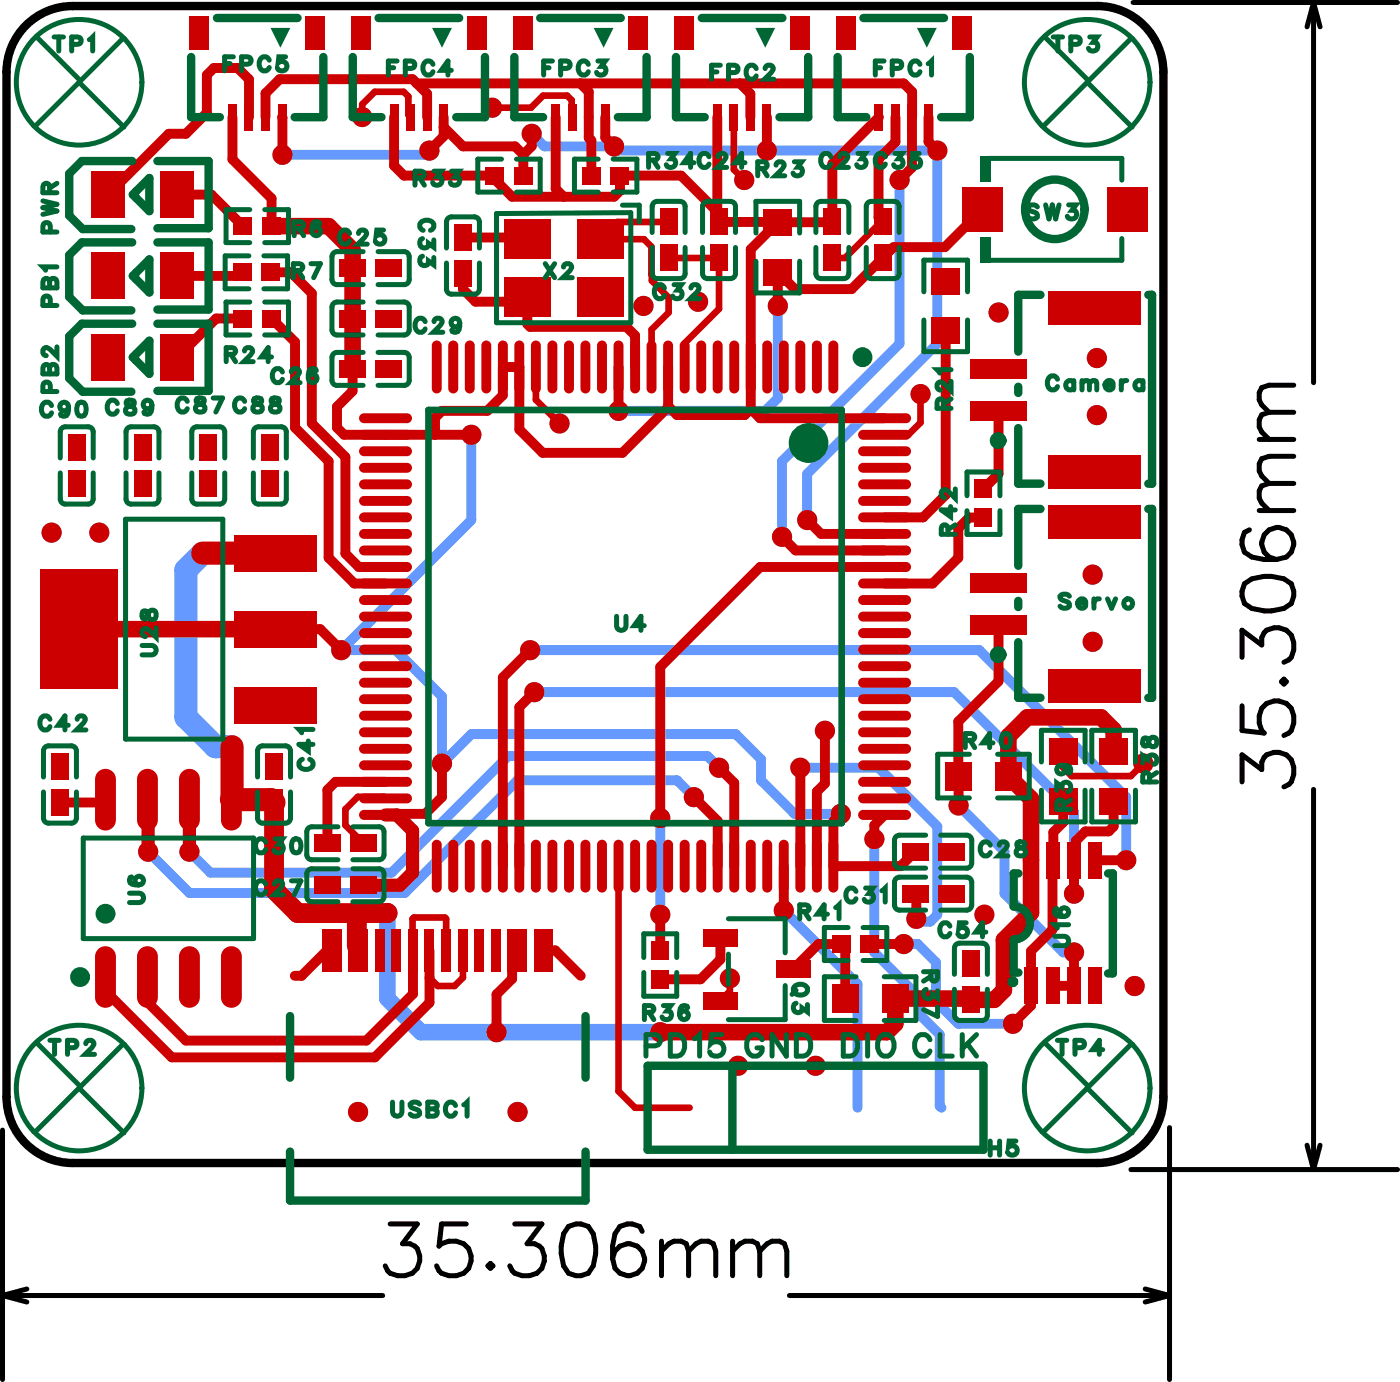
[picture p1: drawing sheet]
<svg xmlns="http://www.w3.org/2000/svg" width="42mm" height="42mm" viewBox="0 0 42 42" stroke-linecap="round" stroke-linejoin="round" font-family="sans-serif">
<defs><g id="words">
<text font-size="1.1" fill="#fff" x="19.5" y="32.2">PD15GND DIOCLK</text>
<g font-size=".8" fill="#fff">
<text x="1.6" y="1.8">TP1</text>
<text x="6.7" y="2.4">FPC5</text>
<text x="11.7" y="2.5">FPC4</text>
<text x="12.5" y="5.8">R33</text>
<text x="16.4" y="2.5">FPC3</text>
<text x="19.5" y="5.3">R34C24</text>
<text x="21.5" y="2.6">FPC2</text>
<text x="22.8" y="5.5">R23</text>
<text x="24.8" y="5.3">C23 C35</text>
<text x="26.4" y="2.5">FPC1</text>
<text x="31.8" y="1.8">TP3</text>
<text x="1.9" y="11.9" transform="rotate(-90 1.9 11.9)">PB2</text>
<text x="1.9" y="9.3" transform="rotate(-90 1.9 9.3)">PB1</text>
<text x="1.9" y="7.1" transform="rotate(-90 1.9 7.1)">PWR</text>
<text x="6.8" y="11.2">R24</text>
<text x="8.2" y="11.8">C26</text>
<text x="8.8" y="8.6">R7</text>
<text x="8.8" y="7.3">R6</text>
<text x="10.2" y="7.6">C25</text>
<text x="12.5" y="6.6" transform="rotate(90 12.5 6.6)">C33</text>
<text x="12.5" y="10.3">C29</text>
<text x="16.4" y="8.6">X2</text>
<text x="19.7" y="9.3">C32</text>
<text x="31" y="6.8">SW3</text>
<text x="1.2" y="12.8">C90 C89</text>
<text x="5.3" y="12.7">C87 C88</text>
<text x="29" y="12.4" transform="rotate(-90 29 12.4)">R21</text>
<text x="29.1" y="16.2" transform="rotate(-90 29.1 16.2)">R42</text>
<text x="31.6" y="12">Camera</text>
<text x="1.1" y="22.3">C42</text>
<text x="4.9" y="19.9" transform="rotate(-90 4.9 19.9)">U28</text>
<text x="9.7" y="23.4" transform="rotate(-90 9.7 23.4)">C41</text>
<text x="18.6" y="19.3">U4</text>
<text x="29.1" y="22.8">R40</text>
<text x="32" y="18.6">Servo</text>
<text x="35.2" y="23.7" transform="rotate(-90 35.2 23.7)">R38</text>
<text x="4.6" y="27.4" transform="rotate(-90 4.6 27.4)">U6</text>
<text x="7.7" y="26">C30</text>
<text x="7.7" y="27.3">C27</text>
<text x="23.8" y="29.7" transform="rotate(90 23.8 29.7)">Q3</text>
<text x="24.1" y="28">R41</text>
<text x="25.5" y="27.5">C31</text>
<text x="27.7" y="29.3" transform="rotate(90 27.7 29.3)">R37</text>
<text x="28.4" y="28.6">C54</text>
<text x="29.6" y="26.1">C28</text>
<text x="32.5" y="28.7" transform="rotate(-90 32.5 28.7)">U16</text>
<text x="32.6" y="24.6" transform="rotate(-90 32.6 24.6)">R39</text>
<text x="1.4" y="32.1">TP2</text>
<text x="11.8" y="34">USBC1</text>
<text x="19.4" y="31.1">R36</text>
<text x="29.9" y="35.2">H5</text>
<text x="31.9" y="32.1">TP4</text>
</g>
</g></defs>
<g fill="none" stroke="#000" stroke-width=".15">
<path d="M34.3 .1h8M37.6 19.9v-.8l.6 .4a.5 .5 0 0 1 .5-.5 .5 .5 0 0 1 .4 .7v.2l-.3 .1M37.6 17.7a1.21 1.21 0 0 1 1.5 0 .51 .51 0 0 1-.3 .7 1.3 1.3 0 0 1-1.2-.1v-.3zM37.8 16a.45 .45 0 0 0-.2 .5 .45 .45 0 0 0 .3 .4h.7M38.1 15.4h1M38.1 13.3h1M38.4 12.5h-.2l-.1 .2v.2l.3 .4M38.4 14.6l-.2 .1-.1 .1v.3l.3 .3M38.4 14.6h.7M38.4 12.5h.7M39.1 11.7h-.9l-.1 .4 .3 .4M39.1 13.8l-.9 .1-.1 .4 .3 .3"/>
<path d="M39.7 .1l.2 .7M39.7 .1l-.2 .7M39.7 .1v11.5M.1 34.2v7.5M.1 39.2l.7 .2M.1 39.2h11.5M.8 39l-.7 .2M11.8 37h.8l-.4 .6a.5 .5 0 0 1 .5 .6 .5 .5 0 0 1-.7 .4l-.2-.1-.1-.2M14.1 37h-.7l-.1 .7a.55 .55 0 0 1 .8 0 .55 .55 0 0 1-.1 .8 .55 .55 0 0 1-.8-.2M14.8 38.3v-.1l.1 .1-.1 .1zM15.6 37h.8l-.5 .6a.5 .5 0 0 1 .6 .6 .5 .5 0 0 1-.7 .4l-.2-.1-.2-.2M17.2 37.1a.51 .51 0 0 1 .7 .2 1.3 1.3 0 0 1-.1 1.2 .51 .51 0 0 1-.7-.2 1.3 1.3 0 0 1 .1-1.2z"/>
<path d="M19.4 37.3a.45 .45 0 0 0-.4-.3 .45 .45 0 0 0-.4 .3l-.1 .8M20 37.8l.4-.3 .4 .1v.2M20 37.5v1.1M20.8 37.8l.4-.3 .4 .1 .1 1M20.8 37.8v.8M22.2 37.8l.3-.3 .4 .1 .1 .2M22.2 37.5v1.1M23 37.8l.4-.3 .3 .1 .1 1M23 37.8v.8M23.9 39.2h11.5M34.2 35.4h8.1M34.6 39l.8 .2"/>
<path d="M35.4 34.1v7.6M35.4 39.2l-.8 .2M37.6 21.4v.7l.6 .1a.55 .55 0 0 1 0-.9 .55 .55 0 0 1 .9 .1 .55 .55 0 0 1-.3 .8M37.6 23.7v-.9l.6 .5a.5 .5 0 0 1 .5-.6 .5 .5 0 0 1 .4 .7v.3l-.3 .1M38.8 20.5l.1 .1-.1 .1v-.1zM39.5 34.6l.2 .8M39.7 23.9v11.5M39.9 34.6l-.2 .8"/>
<circle cx="38.7" cy="16.4" r=".49"/>
<circle cx="19" cy="38.1" r=".49"/>
</g>
<path d="M.8 .8l.4-.3 .5-.2 .5-.1h31a2 2 0 0 1 2 2v31a2 2 0 0 1-2 2h-31a2 2 0 0 1-2-2v-31l.1-.5 .2-.5z" fill="none" stroke="#000" stroke-width=".25"/>
<g fill="#69f">
<circle cx="1.6" cy="16.1" r=".31"/>
<circle cx="3" cy="16.1" r=".31"/>
<circle cx="6.1" cy="16.7" r=".31"/>
<circle cx="7" cy="22.6" r=".31"/>
<circle cx="5.7" cy="25.8" r=".31"/>
<circle cx="4.5" cy="25.8" r=".31"/>
<circle cx="21" cy="24.1" r=".31"/>
<circle cx="21.8" cy="23.2" r=".31"/>
<circle cx="15" cy="31.2" r=".31"/>
<circle cx="20" cy="31.2" r=".31"/>
<circle cx="11.7" cy="27.6" r=".31"/>
<circle cx="27.3" cy="28.6" r=".31"/>
<circle cx="30.6" cy="31" r=".31"/>
<circle cx="23.7" cy="27.5" r=".3"/>
<circle cx="26.5" cy="25.4" r=".31"/>
<circle cx="24.2" cy="23.2" r=".31"/>
<circle cx="27.7" cy="27.8" r=".31"/>
<circle cx="29" cy="24.4" r=".3"/>
<circle cx="32.5" cy="28.8" r=".31"/>
<circle cx="34.1" cy="26" r=".31"/>
<circle cx="16.2" cy="20.9" r=".31"/>
<circle cx="16" cy="19.7" r=".31"/>
<circle cx="32.5" cy="27" r=".31"/>
<circle cx="20" cy="27.7" r=".31"/>
<circle cx="20" cy="24.7" r=".31"/>
<circle cx="10.3" cy="19.7" r=".31"/>
<circle cx="14.3" cy="13.2" r=".31"/>
<circle cx="18.7" cy="12.4" r=".31"/>
<circle cx="23.5" cy="9.3" r=".31"/>
<circle cx="23.7" cy="16.2" r=".31"/>
<circle cx="24.4" cy="15.7" r=".31"/>
<circle cx="28.4" cy="4.6" r=".31"/>
<circle cx="27.2" cy="5.4" r=".31"/>
<circle cx="23.2" cy="4.6" r=".3"/>
<circle cx="18.6" cy="4.4" r=".31"/>
<circle cx="13" cy="4.6" r=".31"/>
<circle cx="8.5" cy="4.7" r=".31"/>
<circle cx="16.1" cy="4" r=".3"/>
<circle cx="11" cy="3.5" r=".31"/>
<circle cx="14.9" cy="3.3" r=".3"/>
<circle cx="16.9" cy="12.8" r=".31"/>
<circle cx="34.3" cy="29.8" r=".31"/>
<circle cx="29.8" cy="27.7" r=".3"/>
<circle cx="25" cy="22.1" r=".3"/>
<circle cx="22.1" cy="29.6" r=".31"/>
<circle cx="13.4" cy="23.1" r=".31"/>
<circle cx="34.6" cy="23.1" r=".3"/>
<circle cx="33.1" cy="19.4" r=".31"/>
<circle cx="22.5" cy="5.4" r=".31"/>
<circle cx="27.8" cy="11.9" r=".31"/>
<circle cx="19.5" cy="9.3" r=".31"/>
<circle cx="21.1" cy="9.1" r=".31"/>
<circle cx="25.4" cy="24.6" r=".31"/>
<circle cx="24.7" cy="32.2" r=".31"/>
<circle cx="22.3" cy="32.2" r=".31"/>
<circle cx="10.8" cy="33.6" r=".31"/>
<circle cx="15.7" cy="33.6" r=".3"/>
<circle cx="30.2" cy="9.5" r=".31"/>
<circle cx="33.1" cy="17.4" r=".31"/>
<circle cx="33.2" cy="12.6" r=".31"/>
<circle cx="33.2" cy="10.8" r=".31"/>
</g>
<path d="M6.1 16.7l-.5 .5v4.5l.9 .9h.5" fill="none" stroke="#69f" stroke-width=".7"/>
<path d="M11.7 27.6v2.6l1 1h7.3" fill="none" stroke="#69f" stroke-width=".5"/>
<g fill="none" stroke="#69f" stroke-width=".3">
<path d="M13 4.6l-.1 .1h-4.4M14.3 13.2v2.5l-4 4h1.7l1.4 1.4v2l.9-.9h8l.7 .8v.6l1 1h1.4M16 19.7h13.6l4.5 4.4v1.9M16.1 4l.4 .4h2.1l.1 .2h9.7v5.8l-4 3.9v1.4M23.5 9.3v2.7l-.4 .4h-4.4M27.2 5.4v5l-3.5 3.6v2.2M16.2 20.9h12.7l3.6 3.7v2.4M20 24.7v3M21 24.1l-.5-.5h-4.8l-3.5 3.4h-6.5l-1.2-1.2M21.8 23.2l-.4-.3h-6l-3.6 3.5h-5.4l-.7-.6M23.7 27.5l2.2 2.3v3.7M24.2 23.2h2.4l1.8 1.8v2.7l-.3 .2h-.3l-.1-.1"/>
<path d="M26.5 25.4v3.4l1.3 1.4v.5l.6 .6 .1 2.2M27.3 28.6h.5l.5 .5v1.2l.7 .7h1.6M29 24.4l1.4 1.4v1.2l1.8 1.8h.3"/>
</g>
<g fill="#c00">
<path d="M29.4 18.6h1.7v.6h-1.7z"/>
<path d="M29.4 17.3h1.7v.6h-1.7z"/>
<path d="M31.7 20.2h2.8v1h-2.8z"/>
<path d="M31.7 15.3h2.8v1h-2.8z"/>
<path d="M29.4 12.1h1.7v.6h-1.7z"/>
<path d="M29.4 10.9h1.7v.6h-1.7z"/>
<path d="M31.7 13.8h2.8v1h-2.8z"/>
<path d="M31.7 8.8h2.8v1h-2.8z"/>
<path d="M6.9 3.1h.3v.8h-.3z"/>
<path d="M7.4 3.1h.3v.8h-.3z"/>
<path d="M7.9 3.1h.3v.8h-.3z"/>
<path d="M8.4 3.1h.3v.8h-.3z"/>
<path d="M9.2 .5h.6v1h-.6z"/>
<path d="M5.7 .5h.6v1h-.6z"/>
<path d="M16.7 3.1h.2v.8h-.2z"/>
<path d="M17.2 3.1h.2v.8h-.2z"/>
<path d="M17.7 3.1h.2v.8h-.2z"/>
<path d="M18.2 3.1h.2v.8h-.2z"/>
<path d="M19 .5h.6v1h-.6z"/>
<path d="M15.5 .5h.6v1h-.6z"/>
<path d="M26.5 3.1h.2v.8h-.2z"/>
<path d="M27 3.1h.2v.8h-.2z"/>
<path d="M27.5 3.1h.2v.8h-.2z"/>
<path d="M28 3.1h.2v.8h-.2z"/>
<path d="M28.8 .5h.6v1h-.6z"/>
<path d="M25.3 .5h.6v1h-.6z"/>
<path d="M21.6 3.1h.2v.8h-.2z"/>
<path d="M22.1 3.1h.2v.8h-.2z"/>
<path d="M22.6 3.1h.2v.8h-.2z"/>
<path d="M23.1 3.1h.2v.8h-.2z"/>
<path d="M23.9 .5h.6v1h-.6z"/>
<path d="M20.4 .5h.6v1h-.6z"/>
<path d="M11.8 3.1h.2v.8h-.2z"/>
<path d="M12.3 3.1h.2v.8h-.2z"/>
<path d="M12.8 3.1h.2v.8h-.2z"/>
<path d="M13.3 3.1h.2v.8h-.2z"/>
<path d="M14.1 .5h.6v1h-.6z"/>
<path d="M10.6 .5h.6v1h-.6z"/>
<path d="M2.8 5.2h1v1.4h-1z"/>
<path d="M4.9 5.2h1v1.4h-1z"/>
<path d="M2.8 7.6h1v1.4h-1z"/>
<path d="M4.9 7.6h1v1.4h-1z"/>
<path d="M2.8 10.1h1v1.4h-1z"/>
<path d="M4.9 10.1h1v1.4h-1z"/>
<path d="M28.2 8.1h.8v.8h-.8z"/>
<path d="M28.2 9.6h.8v.8h-.8z"/>
<path d="M23.1 6.3h.9v.8h-.9z"/>
<path d="M23.1 7.8h.9v.8h-.9z"/>
<path d="M26.7 29.8h.8v.8h-.8z"/>
<path d="M25.2 29.8h.8v.8h-.8z"/>
<path d="M33.3 23.8h.8v.8h-.8z"/>
<path d="M33.3 22.3h.8v.8h-.8z"/>
<path d="M31.7 22.3h.9v.8h-.9z"/>
<path d="M31.7 23.8h.9v.8h-.9z"/>
<path d="M28.6 23h.8v.9h-.8z"/>
<path d="M30.1 23h.8v.9h-.8z"/>
<path d="M33.5 5.7h1.2v1.3h-1.2z"/>
<path d="M29.1 5.7h1.2v1.3h-1.2z"/>
<path d="M26 12.5h1.4l.2 .2-.2 .1h-1.3h-.1z"/>
<path d="M26 13h1.4l.2 .2-.2 .1h-1.3h-.1z"/>
<path d="M26 13.5h1.4l.2 .2-.2 .1h-1.3l-.1-.1z"/>
<path d="M26 14h1.4l.2 .2-.2 .1h-1.3l-.1-.1z"/>
<path d="M26 14.5h1.4l.2 .2-.2 .1h-1.3h-.1z"/>
<path d="M26 15h1.4l.2 .2-.2 .1h-1.3h-.1z"/>
<path d="M26 15.5h1.4l.2 .2-.2 .1h-1.3l-.1-.1z"/>
<path d="M26 16h1.4l.2 .2-.2 .1h-1.3l-.1-.1z"/>
<path d="M26 16.5h1.4l.2 .2-.2 .1h-1.3h-.1z"/>
<path d="M26 17h1.4l.2 .2-.2 .1h-1.3h-.1z"/>
<path d="M26 17.5h1.4l.2 .2-.2 .1h-1.3l-.1-.1z"/>
<path d="M26 18h1.4l.2 .2-.2 .1h-1.3l-.1-.1z"/>
<path d="M26 18.5h1.4l.2 .2-.2 .1h-1.3h-.1z"/>
<path d="M26 19h1.4l.2 .2-.2 .1h-1.3h-.1z"/>
<path d="M26 19.5h1.4l.2 .2-.2 .1h-1.3l-.1-.1z"/>
<path d="M26 20h1.4l.2 .2-.2 .1h-1.3h-.1z"/>
<path d="M26 20.5h1.4l.2 .2-.2 .1h-1.3h-.1z"/>
<path d="M26 21h1.4l.2 .2-.2 .1h-1.3l-.1-.1z"/>
<path d="M26 21.5h1.4l.2 .2-.2 .1h-1.3l-.1-.1z"/>
<path d="M26 22h1.4l.2 .2-.2 .1h-1.3h-.1z"/>
<path d="M26 22.5h1.4l.2 .2-.2 .1h-1.3h-.1z"/>
<path d="M26 23h1.4l.2 .2-.2 .1h-1.3l-.1-.1z"/>
<path d="M26 23.5h1.4l.2 .2-.2 .1h-1.3l-.1-.1z"/>
<path d="M26 24h1.4l.2 .2-.2 .1h-1.3h-.1z"/>
<path d="M26 24.5h1.4l.2 .2-.2 .1h-1.3h-.1z"/>
<path d="M25.1 25.4h.1l.2 .2v1.3l-.2 .1-.1-.1z"/>
<path d="M24.6 25.4h.2l.1 .2v1.3l-.2 .1-.1-.1z"/>
<path d="M24.1 25.4h.2l.1 .2v1.3l-.2 .1-.1-.1z"/>
<path d="M23.6 25.4h.1l.2 .2v1.3l-.2 .1-.1-.1z"/>
<path d="M23.1 25.4h.1l.2 .2v1.3l-.2 .1-.1-.1z"/>
<path d="M22.6 25.4h.2l.1 .2v1.3l-.2 .1-.1-.1z"/>
<path d="M22.1 25.4h.2l.1 .2v1.3l-.2 .1-.1-.1z"/>
<path d="M21.6 25.4h.1l.2 .2v1.3l-.2 .1-.1-.1z"/>
<path d="M21.1 25.4h.2l.1 .2v1.3l-.2 .1-.1-.1z"/>
<path d="M20.6 25.4h.2l.1 .2v1.3l-.2 .1-.1-.1z"/>
<path d="M20.1 25.4h.1l.2 .2v1.3l-.2 .1-.1-.1z"/>
<path d="M19.6 25.4h.1l.2 .2v1.3l-.2 .1-.1-.1z"/>
<path d="M19.1 25.4h.2l.1 .2v1.3l-.2 .1-.1-.1z"/>
<path d="M18.6 25.4h.2l.1 .2v1.3l-.2 .1-.1-.1z"/>
<path d="M18.1 25.4h.1l.2 .2v1.3l-.2 .1-.1-.1z"/>
<path d="M17.6 25.4h.1l.2 .2v1.3l-.2 .1-.1-.1z"/>
<path d="M17.1 25.4h.2l.1 .2v1.3l-.2 .1-.1-.1z"/>
<path d="M16.6 25.4h.2l.1 .2v1.3l-.2 .1-.1-.1z"/>
<path d="M16.1 25.4h.1l.2 .2v1.3l-.2 .1-.1-.1z"/>
<path d="M15.6 25.4h.1l.2 .2v1.3l-.2 .1-.1-.1z"/>
<path d="M15.1 25.4h.2l.1 .2v1.3l-.2 .1-.1-.1z"/>
<path d="M14.6 25.4h.2l.1 .2v1.3l-.2 .1-.1-.1z"/>
<path d="M14.1 25.4h.1l.2 .2v1.3l-.2 .1-.1-.1z"/>
<path d="M13.6 25.4h.1l.2 .2v1.3l-.2 .1-.1-.1z"/>
<path d="M13.1 25.4h.2l.1 .2v1.3l-.2 .1-.1-.1z"/>
<path d="M10.9 24.5h1.4l.2 .2-.2 .1h-1.3h-.1z"/>
<path d="M10.9 24h1.4l.2 .2-.2 .1h-1.3h-.1z"/>
<path d="M10.9 23.5h1.4l.2 .2-.2 .1h-1.3l-.1-.1z"/>
<path d="M10.9 23h1.4l.2 .2-.2 .1h-1.3l-.1-.1z"/>
<path d="M10.9 22.5h1.4l.2 .2-.2 .1h-1.3h-.1z"/>
<path d="M10.9 22h1.4l.2 .2-.2 .1h-1.3h-.1z"/>
<path d="M10.9 21.5h1.4l.2 .2-.2 .1h-1.3l-.1-.1z"/>
<path d="M10.9 21h1.4l.2 .2-.2 .1h-1.3l-.1-.1z"/>
<path d="M10.9 20.5h1.4l.2 .2-.2 .1h-1.3h-.1z"/>
<path d="M10.9 20h1.4l.2 .2-.2 .1h-1.3h-.1z"/>
<path d="M10.9 19.5h1.4l.2 .2-.2 .1h-1.3l-.1-.1z"/>
<path d="M10.9 19h1.4l.2 .2-.2 .1h-1.3h-.1z"/>
<path d="M10.9 18.5h1.4l.2 .2-.2 .1h-1.3h-.1z"/>
<path d="M10.9 18h1.4l.2 .2-.2 .1h-1.3l-.1-.1z"/>
<path d="M10.9 17.5h1.4l.2 .2-.2 .1h-1.3l-.1-.1z"/>
<path d="M10.9 17h1.4l.2 .2-.2 .1h-1.3h-.1z"/>
<path d="M10.9 16.5h1.4l.2 .2-.2 .1h-1.3h-.1z"/>
<path d="M10.9 16h1.4l.2 .2-.2 .1h-1.3l-.1-.1z"/>
<path d="M10.9 15.5h1.4l.2 .2-.2 .1h-1.3l-.1-.1z"/>
<path d="M10.9 15h1.4l.2 .2-.2 .1h-1.3h-.1z"/>
<path d="M10.9 14.5h1.4l.2 .2-.2 .1h-1.3h-.1z"/>
<path d="M10.9 14h1.4l.2 .2-.2 .1h-1.3l-.1-.1z"/>
<path d="M10.9 13.5h1.4l.2 .2-.2 .1h-1.3l-.1-.1z"/>
<path d="M10.9 13h1.4l.2 .2-.2 .1h-1.3h-.1z"/>
<path d="M10.9 12.5h1.4l.2 .2-.2 .1h-1.3h-.1z"/>
<path d="M13.1 10.3h.2l.1 .2v1.3l-.2 .1-.1-.1z"/>
<path d="M13.6 10.3h.2l.1 .2v1.3l-.2 .1-.1-.1z"/>
<path d="M14.1 10.3h.1l.2 .2v1.3l-.2 .1-.1-.1z"/>
<path d="M14.6 10.3h.2l.1 .2v1.3l-.2 .1-.1-.1z"/>
<path d="M15.1 10.3h.2l.1 .2v1.3l-.2 .1-.1-.1z"/>
<path d="M15.6 10.3h.1l.2 .2v1.3l-.2 .1-.1-.1z"/>
<path d="M16.1 10.3h.1l.2 .2v1.3l-.2 .1-.1-.1z"/>
<path d="M16.6 10.3h.2l.1 .2v1.3l-.2 .1-.1-.1z"/>
<path d="M17.1 10.3h.2l.1 .2v1.3l-.2 .1-.1-.1z"/>
<path d="M17.6 10.3h.1l.2 .2v1.3l-.2 .1-.1-.1z"/>
<path d="M18.1 10.3h.1l.2 .2v1.3l-.2 .1-.1-.1z"/>
<path d="M18.6 10.3h.2l.1 .2v1.3l-.2 .1-.1-.1z"/>
<path d="M19.1 10.3h.2l.1 .2v1.3l-.2 .1-.1-.1z"/>
<path d="M19.6 10.3h.1l.2 .2v1.3l-.2 .1-.1-.1z"/>
<path d="M20.1 10.3h.1l.2 .2v1.3l-.2 .1-.1-.1z"/>
<path d="M20.6 10.3h.2l.1 .2v1.3l-.2 .1-.1-.1z"/>
<path d="M21.1 10.3h.2l.1 .2v1.3l-.2 .1-.1-.1z"/>
<path d="M21.6 10.3h.1l.2 .2v1.3l-.2 .1-.1-.1z"/>
<path d="M22.1 10.3h.2l.1 .2v1.3l-.2 .1-.1-.1z"/>
<path d="M22.6 10.3h.2l.1 .2v1.3l-.2 .1-.1-.1z"/>
<path d="M23.1 10.3h.1l.2 .2v1.3l-.2 .1-.1-.1z"/>
<path d="M23.6 10.3h.1l.2 .2v1.3l-.2 .1-.1-.1z"/>
<path d="M24.1 10.3h.2l.1 .2v1.3l-.2 .1-.1-.1z"/>
<path d="M24.6 10.3h.2l.1 .2v1.3l-.2 .1-.1-.1z"/>
<path d="M25.1 10.3h.1l.2 .2v1.3l-.2 .1-.1-.1z"/>
<path d="M2.9 28.8a.32 .32 0 0 1 .4-.2 .32 .32 0 0 1 .2 .3v1.3a.32 .32 0 0 1-.3 .3 .32 .32 0 0 1-.3-.3z"/>
<path d="M4.2 28.8a.32 .32 0 0 1 .3-.2 .32 .32 0 0 1 .3 .3v1.3a.32 .32 0 0 1-.3 .3 .32 .32 0 0 1-.4-.3z"/>
<path d="M5.5 28.8a.32 .32 0 0 1 .3-.2 .32 .32 0 0 1 .2 .3v1.3a.32 .32 0 0 1-.3 .3 .32 .32 0 0 1-.3-.3z"/>
<path d="M6.7 28.8a.32 .32 0 0 1 .4-.2 .32 .32 0 0 1 .2 .3v1.3a.32 .32 0 0 1-.3 .3 .32 .32 0 0 1-.3-.3z"/>
<path d="M3 23.3a.32 .32 0 0 1 .5 .3v1.2a.32 .32 0 0 1-.3 .3 .32 .32 0 0 1-.3-.3v-1.2z"/>
<path d="M4.3 23.3a.32 .32 0 0 1 .5 .3v1.2a.32 .32 0 0 1-.3 .3 .32 .32 0 0 1-.4-.3v-1.2z"/>
<path d="M5.6 23.3a.32 .32 0 0 1 .4 .3v1.2a.32 .32 0 0 1-.3 .3 .32 .32 0 0 1-.3-.3v-1.2z"/>
<path d="M6.8 23.3a.32 .32 0 0 1 .5 .3v1.2a.32 .32 0 0 1-.3 .3 .32 .32 0 0 1-.3-.3v-1.2z"/>
<path d="M31 29.3h.4v1.1h-.4z"/>
<path d="M31.6 29.3h.4v1.1h-.4z"/>
<path d="M32.3 29.3h.4v1.1h-.4z"/>
<path d="M32.9 29.3h.4v1.1h-.4z"/>
<path d="M32.9 25.5h.4v1.1h-.4z"/>
<path d="M32.3 25.5h.4v1.1h-.4z"/>
<path d="M31.6 25.5h.4v1.1h-.4z"/>
<path d="M31 25.5h.4v1.1h-.4z"/>
<path d="M7.1 20.8h2.5v1.1h-2.5z"/>
<path d="M7.1 18.5h2.5v1.1h-2.5z"/>
<path d="M7.1 16.2h2.5v1.1h-2.5z"/>
<path d="M1.2 17.2h2.4v3.6h-2.4z"/>
<path d="M11.3 28.1h.3v1.3h-.3z"/>
<path d="M11.8 28.1h.3v1.3h-.3z"/>
<path d="M12.3 28.1h.3v1.3h-.3z"/>
<path d="M12.8 28.1h.3v1.3h-.3z"/>
<path d="M13.3 28.1h.3v1.3h-.3z"/>
<path d="M13.8 28.1h.3v1.3h-.3z"/>
<path d="M14.3 28.1h.3v1.3h-.3z"/>
<path d="M14.8 28.1h.3v1.3h-.3z"/>
<path d="M9.7 28.1h.3v1.3h-.3z"/>
<path d="M10 28.1h.3v1.3h-.3z"/>
<path d="M10.5 28.1h.3v1.3h-.3z"/>
<path d="M10.8 28.1h.3v1.3h-.3z"/>
<path d="M15.3 28.1h.3v1.3h-.3z"/>
<path d="M15.6 28.1h.3v1.3h-.3z"/>
<path d="M16.1 28.1h.3v1.3h-.3z"/>
<path d="M16.4 28.1h.3v1.3h-.3z"/>
<path d="M10.3 9.4h.8v.5h-.8z"/>
<path d="M11.4 9.4h.8v.5h-.8z"/>
<path d="M9.5 25.2h.8v.6h-.8z"/>
<path d="M10.6 25.2h.8v.6h-.8z"/>
<path d="M28.4 26.8h.8v.5h-.8z"/>
<path d="M27.3 26.8h.8v.5h-.8z"/>
<path d="M20 6.3h.5v.8h-.5z"/>
<path d="M20 7.4h.5v.8h-.5z"/>
<path d="M13.7 7.9h.6v.8h-.6z"/>
<path d="M13.7 6.8h.6v.8h-.6z"/>
<path d="M24.9 7.4h.6v.8h-.6z"/>
<path d="M24.9 6.3h.6v.8h-.6z"/>
<path d="M21.5 6.3h.5v.8h-.5z"/>
<path d="M21.5 7.4h.5v.8h-.5z"/>
<path d="M10.3 7.8h.8v.6h-.8z"/>
<path d="M11.4 7.8h.8v.6h-.8z"/>
<path d="M10.3 10.9h.8v.5h-.8z"/>
<path d="M11.4 10.9h.8v.5h-.8z"/>
<path d="M10.6 26.5h.8v.6h-.8z"/>
<path d="M9.5 26.5h.8v.6h-.8z"/>
<path d="M28.4 25.5h.8v.5h-.8z"/>
<path d="M27.3 25.5h.8v.5h-.8z"/>
<path d="M26.4 7.4h.6v.8h-.6z"/>
<path d="M26.4 6.3h.6v.8h-.6z"/>
<path d="M8 23.9h.6v.8h-.6z"/>
<path d="M8 22.8h.6v.8h-.6z"/>
<path d="M1.5 22.8h.6v.8h-.6z"/>
<path d="M1.5 23.9h.6v.8h-.6z"/>
<path d="M29.1 28.8h.5v.8h-.5z"/>
<path d="M29.1 29.9h.5v.7h-.5z"/>
<path d="M6 14.2h.6v.8h-.6z"/>
<path d="M6 13.1h.6v.8h-.6z"/>
<path d="M4 14.2h.6v.8h-.6z"/>
<path d="M4 13.1h.6v.8h-.6z"/>
<path d="M7.9 14.2h.5v.8h-.5z"/>
<path d="M7.9 13.1h.5v.8h-.5z"/>
<path d="M2.1 14.2h.5v.8h-.5z"/>
<path d="M2.1 13.1h.5v.8h-.5z"/>
<path d="M21.3 28.1h1v.5h-1z"/>
<path d="M21.3 30h1v.5h-1z"/>
<path d="M23.5 29.1h1v.5h-1z"/>
<path d="M7.9 6.6h.6v.5h-.6z"/>
<path d="M7.1 6.6h.5v.5h-.5z"/>
<path d="M7.9 8h.6v.5h-.6z"/>
<path d="M7 8h.6v.5h-.6z"/>
<path d="M7.9 9.4h.6v.5h-.6z"/>
<path d="M7.1 9.4h.5v.5h-.5z"/>
<path d="M19.7 29.3h.5v.6h-.5z"/>
<path d="M19.7 28.5h.5v.5h-.5z"/>
<path d="M26 28.3h.6v.5h-.6z"/>
<path d="M25.2 28.3h.5v.5h-.5z"/>
<path d="M15.5 5h.6v.6h-.6z"/>
<path d="M14.7 5h.5v.6h-.5z"/>
<path d="M17.6 5h.6v.6h-.6z"/>
<path d="M18.5 5h.5v.6h-.5z"/>
<path d="M29.5 15.4h.5v.5h-.5z"/>
<path d="M29.5 14.5h.5v.6h-.5z"/>
<path d="M17.5 6.6h1.4v1.2h-1.4z"/>
<path d="M15.3 6.6h1.4v1.2h-1.4z"/>
<path d="M15.3 8.4h1.4v1.2h-1.4z"/>
<path d="M17.5 8.4h1.4v1.2h-1.4z"/>
<circle cx="1.6" cy="16.1" r=".31"/>
<circle cx="3" cy="16.1" r=".31"/>
<circle cx="6.1" cy="16.7" r=".31"/>
<circle cx="7" cy="22.6" r=".31"/>
<circle cx="5.7" cy="25.8" r=".31"/>
<circle cx="4.5" cy="25.8" r=".31"/>
<circle cx="21" cy="24.1" r=".31"/>
<circle cx="21.8" cy="23.2" r=".31"/>
<circle cx="15" cy="31.2" r=".31"/>
<circle cx="20" cy="31.2" r=".31"/>
<circle cx="11.7" cy="27.6" r=".31"/>
<circle cx="27.3" cy="28.6" r=".31"/>
<circle cx="30.6" cy="31" r=".31"/>
<circle cx="23.7" cy="27.5" r=".3"/>
<circle cx="26.5" cy="25.4" r=".31"/>
<circle cx="24.2" cy="23.2" r=".31"/>
<circle cx="27.7" cy="27.8" r=".31"/>
<circle cx="29" cy="24.4" r=".3"/>
<circle cx="32.5" cy="28.8" r=".31"/>
<circle cx="34.1" cy="26" r=".31"/>
<circle cx="16.2" cy="20.9" r=".31"/>
<circle cx="16" cy="19.7" r=".31"/>
<circle cx="32.5" cy="27" r=".31"/>
<circle cx="20" cy="27.7" r=".31"/>
<circle cx="20" cy="24.7" r=".31"/>
<circle cx="10.3" cy="19.7" r=".31"/>
<circle cx="14.3" cy="13.2" r=".31"/>
<circle cx="18.7" cy="12.4" r=".31"/>
<circle cx="23.5" cy="9.3" r=".31"/>
<circle cx="23.7" cy="16.2" r=".31"/>
<circle cx="24.4" cy="15.7" r=".31"/>
<circle cx="28.4" cy="4.6" r=".31"/>
<circle cx="27.2" cy="5.4" r=".31"/>
<circle cx="23.2" cy="4.6" r=".3"/>
<circle cx="18.6" cy="4.4" r=".31"/>
<circle cx="13" cy="4.6" r=".31"/>
<circle cx="8.5" cy="4.7" r=".31"/>
<circle cx="16.1" cy="4" r=".3"/>
<circle cx="11" cy="3.5" r=".31"/>
<circle cx="14.9" cy="3.3" r=".3"/>
<circle cx="16.9" cy="12.8" r=".31"/>
<circle cx="34.3" cy="29.8" r=".31"/>
<circle cx="29.8" cy="27.7" r=".3"/>
<circle cx="25" cy="22.1" r=".3"/>
<circle cx="22.1" cy="29.6" r=".31"/>
<circle cx="13.4" cy="23.1" r=".31"/>
<circle cx="34.6" cy="23.1" r=".3"/>
<circle cx="33.1" cy="19.4" r=".31"/>
<circle cx="22.5" cy="5.4" r=".31"/>
<circle cx="27.8" cy="11.9" r=".31"/>
<circle cx="19.5" cy="9.3" r=".31"/>
<circle cx="21.1" cy="9.1" r=".31"/>
<circle cx="25.4" cy="24.6" r=".31"/>
<circle cx="24.7" cy="32.2" r=".31"/>
<circle cx="22.3" cy="32.2" r=".31"/>
<circle cx="10.8" cy="33.6" r=".31"/>
<circle cx="15.7" cy="33.6" r=".3"/>
<circle cx="30.2" cy="9.5" r=".31"/>
<circle cx="33.1" cy="17.4" r=".31"/>
<circle cx="33.2" cy="12.6" r=".31"/>
<circle cx="33.2" cy="10.8" r=".31"/>
</g>
<g fill="none" stroke="#c00" stroke-width=".3">
<path d="M5.4 5.9h1l.9 .9M7 3.5v1.3l1.2 1.2v.8M7.3 8.2l-.1 .1h-1.8M7.3 9.6h-.8l-1.1 1.2M7.5 3.5v-1.1l-.3-.3h-.7l-.2 .2v1.1l-.7 .6h-.5l-1.8 1.9M8 3.5v-.7l.5-.4h4l.4 .4v.7M8.2 8.2h.6l.6 .7v3.9l1 1v2.9l.5 .5h.8M8.2 9.6l.7 .7v2.6l1 1.1v2.9l.8 .8h1M8.3 19h1.4l.6 .7M8.5 3.5v1.2M10.7 11.2v.6l-.5 .5v.6l.2 .3h3.9M11.9 3.5v1.5l.3 .3h2.8v.1l.5 .6h3.1l.2-.2v-.5h1.8l1.2 1.2v.2h3.4"/>
<path d="M12.6 2.5h14.7l.3 .3v2.3l-.4 .3M13.4 3.5v.6l-.4 .5M13.4 3.8l.6 .6h1.6l.2 .3M14 8.3v.4l.4 .4h1.4l.2-.1v.8v.1h3l.2 .2v1M14 7.2h2M15.8 4.7v.6M16 19.7l-.8 .8v5.7M16.1 4v.4l-.3 .3M16.8 3.5v2.2l.3 .3M17.6 2.5l.2 .3 .1 2.5M18.3 3.5v.7l.3 .2M18.7 11.1v1.3"/>
<path d="M20.2 11.1v1.2M20.2 12.3l.3 .3h2l.2-.2M20.2 12.3l-1.4 1.4h-2.4l-.7-.7v-1.9h-.5v.9l-.5 .4h-1.3l-.2 .2v.6M21.7 3.5v2.9M22.4 2.5l.3 .3v.7M22.7 12.4l.3 .3h3.8M23.2 3.5v1.1M23.5 6.7h.1M23.5 6.7l-.8 .8v4.9M23.7 16.2l.4 .5h2.7M24.4 15.7l.4 .5h2M25.2 6.7h.1"/>
<path d="M26.6 3.5l-1.4 1.5v1.7M26.8 17.2h-3.8l-3 3v4.5M27.1 3.5v.8l-.5 .5v1.8l.1 .1M27.6 3.5h.1M28.1 3.5v.8l.3 .3M28.6 10v5l-.7 .7h-1.1M29.7 6.3l-1.1 1.2h-1.6l-1.2 1.2h-1.8l-.5-.5v1.1M29.8 15.7h-.5l-.3 .3v.9l-.8 .8h-1.4M30.2 18.9v1.7l-1.2 1.2v2.6M30.2 12.4v1.9l-.4 .5M3.2 24.2l-.1 .1h-1.3M9.9 28.8l-.8 .7h-.2"/>
<path d="M11.7 23.7h-1.6l-.2 .2v1.6M12.5 28.8v1.3l-1.4 1.4h-5.5l-1.1-1.2v-.7M13 28.8v1.5l-1.7 1.7h-6.1l-2-2v-.4M13.4 23.1v1l-.5 .5-1.2 .1M15.8 28.8h-.3v.8l-.5 .5v1.1M16.2 20.9l-.5 .5v4.8M16.6 28.8h.2l.8 .7M20 27.7v1.1M21 24.1l.7 .7v1.4M21.8 23.2l.4 .5v2.5M21.8 28.4v.6l-.6 .6h-1.2M23.7 26.2v1.3"/>
<path d="M24 29.3l.8-.7h.7l.1 .1v1.5M24.2 23.2v3M25 22.1v1.6l-.3 .2v2.3M25 22.1h.1M25.4 24.6l-.2 .2v1.4h2l.5-.4M26.3 28.6h1M26.8 24.7l-.3 .3v.4M27.7 27v.8M32.2 24.2v.7l-.3 .3-.1 2.9-.6 .7v1.6l-.6 .6M32.5 28.8v1h-.7M32.5 26v1M32.5 26h.1"/>
<path d="M33.1 26h1M33.7 24.2v.8l-.2 .2h-.7l-.3 .2v.6"/>
</g>
<path d="M2.4 19h5.9M8.2 6.8h1.7l.8 .8v3.6M27.1 30.2h.1M27.1 30.2v.8l-.3 .2h-6.8M33.7 22.7v-.6l-.4-.4h-2.2l-.6 .6v1.2l.7 .7v3.4l-.8 .8v1.6l-.3 .2h-3" fill="none" stroke="#c00" stroke-width=".5"/>
<path d="M6.1 16.7h2.2M7 24.2h1.2l.1 .1M7 22.6v1.6" fill="none" stroke="#c00" stroke-width=".7"/>
<path d="M8.3 24.3v2.6l.7 .7h2.7M10.7 27.6l.1 .1v.9" fill="none" stroke="#c00" stroke-width=".6"/>
<path d="M4.5 24.2v1.6M5.7 24.2v1.6M11.7 24.7h.3l.5 .4v1.3l-.4 .4h-1.1" fill="none" stroke="#c00" stroke-width=".4"/>
<g fill="none" stroke="#c00" stroke-width=".2">
<path d="M11 3.5v-.3l.3-.4h.9l.2 .1v.6M14.9 3.3h1.2l.3-.4h.8l.1 .1v.5M16.2 11.1v1l.7 .7M17.3 3.5h.1M19.7 8.3h.1M20.2 7.8h1.6v1.5l-1.1 1.1v.7M20.2 6.7h-1.5l-.5 .5h1.3l.2 .3v1l.5 .5v.5l-.5 .5v1.1M22.2 3.5v1.6l.3 .3M26.7 6.7l-1.1 1.1h-.4M27.8 11.9v.9l-.3 .4h-.7M11.7 24.2l-.9-.1-.4 .4v.5l.6 .5M12.5 28.7v.1"/>
<path d="M12.5 28.7v-.9h1v.9M13.5 28.7v.1M14 28.8v.8l-.2 .2h-.6l-.2-.2M18.7 26.2v6.8l.5 .5h1.7M22.1 29.6v.4l-.3 .3M32.2 22.7v.5l.2 .3h1.8l.4-.4"/>
</g>
<g fill="none" stroke="#063" stroke-width=".15">
<path d="M1.3 6.1l.4 .1-.4 .1 .4 .1-.4 .1M1.5 5.8v-.2h-.2v.2h.4M1.5 8.5l-.2-.1v.3h.4l-.1-.3-.1 .1v.2M1.5 11.1l-.2-.1v.3h.4l-.1-.3-.1 .1v.2M1.5 7v-.2h-.2v.2h.4M1.5 9.2v-.2h-.2v.2h.4M1.5 11.8v-.2h-.2v.2h.4M1.6 12.3a.16 .16 0 0 0-.2-.1 .16 .16 0 0 0-.1 .1 .18 .18 0 0 0 0 .3 .18 .18 0 0 0 .2-.1h.1M1.6 1.1h.3M1.7 8.1h-.4l.1 .1M1.7 10.5v.3l-.3-.3-.1 .2 .1 .1M1.7 5.5l-.2 .2"/>
<path d="M1.8 1.1v.4M2.1 12.3a.13 .13 0 0 1-.2 .1 .13 .13 0 0 1-.1-.2 .15 .15 0 0 1 .3 0l-.1 .4-.2-.1M2.2 1.3h.2v-.1l-.2-.1v.4M2.7 1.2l.1-.1v.4M3.5 12.2a.16 .16 0 0 0-.1-.1 .16 .16 0 0 0-.2 .2 .18 .18 0 0 0 .1 .2 .18 .18 0 0 0 .2 0v-.1M3.8 12.1v.1l.3 .2a.14 .14 0 0 1-.2 .1 .14 .14 0 0 1-.1-.1l.3-.2-.1-.1zM4.3 19.5h.3l.1 .1v.2h-.4M4.3 18.5v.2h.1l.2-.2a.14 .14 0 0 1 .1 .1 .14 .14 0 0 1-.1 .1l-.2-.2zM4.6 12.2a.14 .14 0 0 1-.2 .2 .13 .13 0 0 1 0-.2 .13 .13 0 0 1 .2 0l-.1 .3h-.1M4.7 19v.3l-.3-.3-.1 .2 .1 .1M5.7 12.1a.16 .16 0 0 0-.2-.1 .16 .16 0 0 0-.1 .2 .18 .18 0 0 0 0 .2 .18 .18 0 0 0 .2 0h.1M6 12.1v.1l.2 .1a.14 .14 0 0 1-.1 .2 .14 .14 0 0 1-.2-.2l.3-.2z"/>
<path d="M6.4 12h.3l-.2 .5M6.8 1.9h.2M6.8 10.7h.3v-.1l-.3-.1v.4M7 10.7l.1 .2M7.1 1.7h-.3v.4M7.3 1.9h.3v-.1l-.3-.1v.4M7.4 10.6l.1-.1 .1 .1-.2 .3h.3M7.4 12.1a.16 .16 0 0 0-.2-.1 .16 .16 0 0 0-.1 .2 .18 .18 0 0 0 .1 .2 .18 .18 0 0 0 .2 0M7.7 12.1v.1l.2 .1a.14 .14 0 0 1-.1 .2 .14 .14 0 0 1-.1-.2l.2-.2zM8.1 1.8a.16 .16 0 0 0-.1-.1 .16 .16 0 0 0-.2 .2 .18 .18 0 0 0 .1 .2 .18 .18 0 0 0 .2 0v-.1M8.2 10.8h-.3l.2-.3v.4M8.2 12.1v.1l.3 .1a.14 .14 0 0 1-.2 .2 .14 .14 0 0 1-.1-.2l.2-.2z"/>
<path d="M8.5 11.3a.16 .16 0 0 0-.1-.1 .16 .16 0 0 0-.2 .1 .18 .18 0 0 0 .1 .2 .18 .18 0 0 0 .2 0M8.6 1.7h-.2v.2a.15 .15 0 0 1 .2 0 .15 .15 0 0 1 0 .2 .15 .15 0 0 1-.2 0M8.8 11.3l.1-.1h.2l-.3 .4h.3M8.9 8.2h.2v-.2h-.2v.4M8.9 6.9h.2l.1-.2h-.3v.4M9 8.2l.2 .2M9 6.9l.2 .2M9.4 8h.3l-.2 .4M9.6 11.2a.19 .19 0 0 0-.3 .2 .19 .19 0 0 0 .3 .1 .13 .13 0 0 0-.1-.2 .13 .13 0 0 0-.2 .1M9.7 6.8v-.1a.19 .19 0 0 0-.3 .2 .19 .19 0 0 0 .3 .2 .13 .13 0 0 0-.1-.2 .13 .13 0 0 0-.2 .1M10.6 7.1a.16 .16 0 0 0-.2-.1 .16 .16 0 0 0-.1 .1 .18 .18 0 0 0 0 .2 .18 .18 0 0 0 .3 0M10.8 7.1l.1-.1h.2l-.3 .4h.3"/>
<path d="M11.6 7h-.2v.1a.15 .15 0 0 1 .2 0 .15 .15 0 0 1 0 .3 .15 .15 0 0 1-.2-.1M11.7 2h.2M12 1.8h-.3v.5M12.3 2.1l.2-.1v-.1l-.2-.1v.5M12.6 5.4h.2v-.2h-.2v.4M12.7 5.4l.1 .2M12.8 7.2a.16 .16 0 0 0-.1 .3 .16 .16 0 0 0 .3-.1l.1 .1v-.2M12.8 7.8a.14 .14 0 0 0-.1 .2 .16 .16 0 0 0 .3-.1l.1 .1v-.2M12.8 7a.16 .16 0 0 1-.1-.2 .16 .16 0 0 1 .2-.1 .18 .18 0 0 1 .2 0 .18 .18 0 0 1 0 .2l-.1 .1M12.9 9.7a.16 .16 0 0 0-.2-.1 .16 .16 0 0 0-.1 .2 .18 .18 0 0 0 0 .2 .18 .18 0 0 0 .2 0h.1M13.1 1.9a.16 .16 0 0 0-.2-.1 .16 .16 0 0 0-.1 .2 .18 .18 0 0 0 0 .2 .18 .18 0 0 0 .3 0M13.1 5.2h.3l-.2 .1a.16 .16 0 0 1 .1 .3 .14 .14 0 0 1-.2-.1"/>
<path d="M13.1 9.7l.1-.1 .2 .1-.3 .4h.3M13.7 2.1h-.4l.3-.3v.5M13.7 5.2h.2l-.1 .1a.16 .16 0 0 1 .1 .3 .16 .16 0 0 1-.3-.1M13.9 9.8a.13 .13 0 0 1-.2 .1 .13 .13 0 0 1 0-.2 .13 .13 0 0 1 .2 0l-.1 .3h-.1M16.4 2h.2M16.5 8l.3 .4M16.7 1.8h-.3v.5M16.8 8l-.3 .4M17 2.1l.2-.1v-.1l-.2-.1v.5M17 8.1l.1-.1 .2 .1-.3 .3h.3M17.8 1.9a.16 .16 0 0 0-.2-.1 .16 .16 0 0 0-.1 .2 .18 .18 0 0 0 0 .2 .18 .18 0 0 0 .3 0M18.1 1.8h.2l-.1 .2a.14 .14 0 0 1 .1 .2 .15 .15 0 0 1-.3 0"/>
<path d="M18.7 18.6v.3l.1 .2 .1-.1v-.4M19.5 18.9h-.3l.2-.3v.5M19.6 4.8h.3v-.1l-.3-.1v.5M19.8 4.8l.1 .3M20.1 8.7a.16 .16 0 0 0-.2-.1 .16 .16 0 0 0-.1 .2 .18 .18 0 0 0 .1 .2 .18 .18 0 0 0 .2 0v-.1M20.2 4.6h.2l-.1 .2a.14 .14 0 0 1 .1 .2 .14 .14 0 0 1-.2 0M20.4 8.6h.2l-.1 .2a.14 .14 0 0 1 .1 .2 .14 .14 0 0 1-.2 0M20.9 8.7l.1-.1 .1 .1-.2 .3h.3M21 4.9h-.3l.2-.3v.5M21.5 4.7a.16 .16 0 0 0-.2-.1 .16 .16 0 0 0-.2 .2 .18 .18 0 0 0 .1 .2 .18 .18 0 0 0 .2 0h.1M21.5 2.2h.2M21.7 4.7l.1-.1 .2 .1-.3 .4h.3"/>
<path d="M21.8 2h-.3v.4M22 2.2h.3v-.2h-.3v.4M22.5 4.9h-.3l.2-.3v.5M22.9 2.1a.16 .16 0 0 0-.2-.1 .16 .16 0 0 0-.1 .1 .18 .18 0 0 0 0 .3 .18 .18 0 0 0 .3-.1M22.9 5.1h.3v-.2h-.3v.4M23.1 5.1l.1 .2M23.1 2.1l.1-.1 .2 .1-.3 .3h.3M23.5 5l.1-.1 .1 .1-.2 .3h.2M24 4.9h.3l-.2 .2a.14 .14 0 0 1 .1 .2 .14 .14 0 0 1-.2-.1M25.1 4.7a.16 .16 0 0 0-.1-.1 .16 .16 0 0 0-.2 .2 .18 .18 0 0 0 .1 .2 .18 .18 0 0 0 .2 0M25.4 4.7l.1-.1 .1 .1-.2 .4h.3M26 4.6h.2l-.1 .2a.14 .14 0 0 1 .1 .2 .15 .15 0 0 1-.3 0"/>
<path d="M26.5 2h.1M26.7 1.8h-.2v.5M26.8 4.7a.16 .16 0 0 0-.2-.1 .16 .16 0 0 0-.1 .2 .18 .18 0 0 0 0 .2 .18 .18 0 0 0 .3 0M27 2.1l.2-.1 .1-.1-.3-.1v.5M27.1 4.6h.2l-.1 .2a.14 .14 0 0 1 .1 .2 .15 .15 0 0 1-.3 0M27.8 4.6h-.2v.2a.15 .15 0 0 1 .2 0 .15 .15 0 0 1 0 .2 .15 .15 0 0 1-.2 0M27.8 1.9a.16 .16 0 0 0-.1-.1 .16 .16 0 0 0-.2 .2 .18 .18 0 0 0 .1 .2 .18 .18 0 0 0 .2 0M28.1 1.9l.1-.1v.5M28.6 12.4l-.1-.3h-.1l-.1 .3h.5M28.7 16.2v-.3h-.2v.3h.4M28.8 15.3v.3l-.3-.2h.4M28.8 11.5v.3l-.4-.2-.1 .1 .2 .1"/>
<path d="M28.8 11.2h-.5l.1 .1M28.8 12.1l-.2 .1M28.9 14.8v.3l-.3-.3-.1 .2 .1 .1M28.9 15.9l-.2 .1M31.4 6.3l-.1-.1-.2 .1 .3 .2-.1 .1h-.2M31.6 6.2l.1 .4 .1-.4 .1 .4 .1-.4M31.9 1.1h.2M32 11.5a.16 .16 0 0 0-.2-.1 .16 .16 0 0 0-.1 .1 .18 .18 0 0 0 0 .3 .18 .18 0 0 0 .3-.1M32 1.1v.4M32.3 6.2h.3l-.2 .2a.14 .14 0 0 1 .1 .2 .14 .14 0 0 1-.2-.1M32.4 18h-.1h-.2l.3 .3-.1 .1-.2-.1M32.4 1.3h.2l.1-.1-.3-.1v.4"/>
<path d="M32.5 11.6a.14 .14 0 0 0-.2 0 .14 .14 0 0 0 0 .2 .14 .14 0 0 0 .2-.1M32.5 11.5v.3M32.6 18.2h.2a.14 .14 0 0 0-.1 0 .14 .14 0 0 0-.1 .2 .14 .14 0 0 0 .2 0v-.1M32.7 11.6l.2-.1 .1 .3M32.7 11.5v.3M33 11.6l.2-.1v.3M33 1.1h.2l-.1 .2a.14 .14 0 0 1 .1 .2 .15 .15 0 0 1-.3 0M33.1 18.1v.3M33.3 18.1l-.2 .1M33.4 11.6h.3a.14 .14 0 0 0-.2-.1 .14 .14 0 0 0-.1 .2 .14 .14 0 0 0 .2 .1l.1-.1M33.5 18.1l.1 .3 .1-.3M33.9 11.5v.3"/>
<path d="M34.1 11.5l-.2 .1M34.6 11.6a.14 .14 0 0 0-.2 0 .14 .14 0 0 0 0 .2 .14 .14 0 0 0 .2-.1M34.6 11.5v.3M1.5 31.5h.3M1.5 21.8a.16 .16 0 0 0-.2-.1 .16 .16 0 0 0-.1 .1 .18 .18 0 0 0 .1 .2 .18 .18 0 0 0 .2 0M1.7 31.5v.4M2 31.7h.3v-.2h-.3v.4M2.1 21.9h-.3l.2-.2v.4M2.3 21.8l.1-.1h.2l-.3 .4h.3M2.6 31.6l.1-.1 .1 .1-.2 .3h.3M3.9 27h.3l.1 .1v.2h-.4M4 26.5h-.1a.19 .19 0 0 0 .2 .3 .19 .19 0 0 0 .2-.3 .13 .13 0 0 0-.2 .1 .13 .13 0 0 0 .1 .2"/>
<path d="M8 25.5a.16 .16 0 0 0-.1-.1 .16 .16 0 0 0-.2 .1 .18 .18 0 0 0 .1 .3 .18 .18 0 0 0 .2-.1M8 26.7a.16 .16 0 0 0-.1-.1 .16 .16 0 0 0-.2 .2 .18 .18 0 0 0 .1 .2 .18 .18 0 0 0 .2 0M8.3 26.7l.1-.1 .1 .1-.2 .4h.3M8.3 25.4h.2l-.1 .1a.16 .16 0 0 1 .1 .3 .14 .14 0 0 1-.2-.1M8.8 26.6h.3l-.2 .5M9.1 23a.16 .16 0 0 0-.1 .1 .16 .16 0 0 0 .2 .2 .18 .18 0 0 0 .2-.1 .18 .18 0 0 0 0-.2M9.3 22.4v.3l-.3-.2h.5M9.5 22.1h-.5l.1 .1M11.9 33.3v.3l.1 .2 .1-.1 .1-.4M12.7 33.4l-.1-.1-.2 .1 .3 .3-.1 .1-.2-.1M12.9 33.5l.3 .1-.1 .2h-.2v-.5l.3 .1-.1 .1M13.8 33.4a.16 .16 0 0 0-.2-.1 .16 .16 0 0 0-.1 .2 .18 .18 0 0 0 0 .2 .18 .18 0 0 0 .3 0"/>
<path d="M14 33.4l.1-.1v.5M19.5 30.6h.2l.1-.1-.3-.1v.4M19.5 31.6h.4v-.2l-.4-.1v.6M19.6 30.6l.2 .2M20.1 30.4h.2l-.1 .2a.14 .14 0 0 1 .1 .2 .15 .15 0 0 1-.3 0M20.3 31.3h.2a.35 .35 0 0 1 .2 .3 .35 .35 0 0 1-.2 .3h-.2zM20.8 30.5v-.1a.19 .19 0 0 0-.3 .2 .19 .19 0 0 0 .3 .2 .13 .13 0 0 0-.1-.2 .13 .13 0 0 0-.1 .1M21 31.4l.2-.1v.6M21.8 31.3h-.3v.3a.23 .23 0 0 1 .3 0 .23 .23 0 0 1 0 .3 .23 .23 0 0 1-.3-.1M23.1 31.5a.24 .24 0 0 0-.3-.2 .24 .24 0 0 0-.2 .2v.2a.23 .23 0 0 0 .2 .3 .23 .23 0 0 0 .3-.3h-.2M23.8 31.3v.6l-.4-.6v.6M24.1 30.3a.16 .16 0 0 0-.1 .3 .16 .16 0 0 0 .3-.1l.1 .1v-.2"/>
<path d="M24.1 30l-.1 .1M24.1 31.3h.2a.35 .35 0 0 1 .2 .3 .35 .35 0 0 1-.2 .3h-.2zM24.2 27.6h.2l.1-.2h-.3v.4M24.3 27.6l.2 .2M25 27.7h-.3l.2-.3v.4M25.3 27.5l.1-.1v.4M25.5 31.3h.2a.35 .35 0 0 1 .3 .3 .35 .35 0 0 1-.3 .3h-.2zM25.9 27a.16 .16 0 0 0-.2-.1 .16 .16 0 0 0-.1 .1 .18 .18 0 0 0 0 .3 .18 .18 0 0 0 .3-.1M26.2 26.9h.2l-.1 .1a.16 .16 0 0 1 .1 .3 .16 .16 0 0 1-.3-.1M26.2 31.3v.6M26.7 31.3a.31 .31 0 0 1 .4 .3 .31 .31 0 0 1-.4 .3l-.1-.2zM26.7 26.9h.1v.4"/>
<path d="M27.9 29.4h.5l-.1 .3-.1-.1v-.2M28 29.9a.15 .15 0 0 0 0 .3 .14 .14 0 0 0 .2-.1l.2 .1v-.2M28.1 31.5a.24 .24 0 0 0-.2-.2 .24 .24 0 0 0-.2 .2v.2a.24 .24 0 0 0 .2 .3 .24 .24 0 0 0 .2-.2M28.2 29.5l-.3 .2M28.4 30.5v.2l-.5-.2M28.4 31.3v.6h.4M28.7 28a.16 .16 0 0 0-.1-.1 .16 .16 0 0 0-.2 .2 .18 .18 0 0 0 .1 .2 .18 .18 0 0 0 .2 0v-.1M29.1 31.3v.6M29.2 22.4h.2l.1-.2h-.3v.4M29.2 27.9h-.2v.2a.15 .15 0 0 1 .2 0 .15 .15 0 0 1 0 .2 .15 .15 0 0 1-.2 0M29.3 31.6l.2 .3M29.3 22.4l.2 .2"/>
<path d="M29.5 31.3l-.4 .4M29.8 28.2h-.3l.2-.3v.4M30 34.5v.4M30 34.7h.2M30 25.6a.16 .16 0 0 0-.2-.1 .16 .16 0 0 0-.1 .1 .18 .18 0 0 0 0 .3 .18 .18 0 0 0 .2-.1h.1M30 22.5h-.3l.2-.3v.4M30.2 25.6l.1-.1h.2l-.3 .4h.3M30.2 34.5v.4M30.7 34.5h-.2v.2a.15 .15 0 0 1 .2 0 .15 .15 0 0 1 0 .2 .15 .15 0 0 1-.2 0M30.8 25.5v.1l.2 .1a.14 .14 0 0 1-.1 .2 .14 .14 0 0 1-.2-.2l.3-.1v-.1zM31.9 28.3h.3l.1 .1v.2h-.4M32 27.5h-.1a.19 .19 0 0 0 .2 .2 .19 .19 0 0 0 .2-.2 .13 .13 0 0 0-.2 .1 .13 .13 0 0 0 .1 .1"/>
<path d="M32 23.9v-.2l.1 .1a.16 .16 0 0 1 .3-.1 .14 .14 0 0 1-.1 .2M32 31.5h.3M32.1 23.2a.13 .13 0 0 1 .1 .1 .13 .13 0 0 1-.2 .1 .13 .13 0 0 1 0-.2h.4l-.1 .2M32.1 31.5v.4M32.2 24.5v-.3h-.2v.3h.4M32.3 28h-.4l.1 .1M32.4 24.2l-.2 .1M32.5 31.7h.3v-.2h-.3v.4M33.4 31.8h-.3l.2-.3v.4M34.6 23.1v-.2l.1 .1a.16 .16 0 0 1 .3-.1 .14 .14 0 0 1-.1 .2M34.6 22.3v.2l.1 .1 .2-.3a.14 .14 0 0 1 .1 .1 .14 .14 0 0 1-.1 .2l-.2-.3zM34.8 23.7v-.3h-.2v.3h.4"/>
<path d="M35 23.4l-.2 .1"/>
<circle cx="2.5" cy="12.4" r=".19"/>
<circle cx="34.1" cy="18.3" r=".14"/>
<circle cx="9" cy="25.6" r=".19"/>
<circle cx="24.2" cy="29.9" r=".19"/>
<circle cx="30.4" cy="22.4" r=".19"/>
</g>
<g fill="none" stroke="#063" stroke-width=".25">
<path d="M5.8 1.7v1.8h.9M6.6 .5h2.4M9.8 1.7v1.8h-.9M30.8 19.4v1.7h.7M30.8 11.7v.2M30.8 13v1.6h.7M30.8 18.2v.2M31.5 15.4h-.7v1.7M31.5 8.9h-.7v1.7M34.7 15.4h.2v5.7h-.2M34.7 8.9h.2v5.7h-.2"/>
<circle cx="30.2" cy="19.8" r=".13"/>
<circle cx="30.2" cy="13.3" r=".13"/>
</g>
<path d="M8.2 .8h.6l-.3 .6z" fill="#063"/>
<path d="M15.6 1.7v1.8h.8M16.3 .5h2.5M19.6 1.7v1.8h-.9" fill="none" stroke="#063" stroke-width=".25"/>
<path d="M18 .8h.6l-.3 .6z" fill="#063"/>
<path d="M25.3 1.7v1.8h.9M26.1 .5h2.5M29.3 1.7v1.8h-.8" fill="none" stroke="#063" stroke-width=".25"/>
<path d="M27.7 .8h.6l-.3 .6z" fill="#063"/>
<path d="M20.5 1.7v1.8h.8M21.2 .5h2.5M24.5 1.7v1.8h-.9" fill="none" stroke="#063" stroke-width=".25"/>
<path d="M22.9 .8h.6l-.3 .6z" fill="#063"/>
<path d="M10.7 1.7v1.8h.8M11.5 .5h2.4M14.7 1.7v1.8h-.9" fill="none" stroke="#063" stroke-width=".25"/>
<path d="M13.1 .8h.6l-.3 .6z" fill="#063"/>
<g fill="none" stroke="#063" stroke-width=".25">
<path d="M4 4.9h-1.5l-.4 .4v1.2l.4 .4h1.5M4 7.3h-1.5l-.4 .4v1.3l.4 .4h1.5M4 9.8h-1.5l-.4 .4v1.2l.4 .5h1.5M4 5.9l.5-.5v1zM4 8.3l.5-.5v1zM4.5 10.3v1l-.5-.5zM4.8 4.9h1.5v2h-1.5M4.8 7.3h1.5v2.1h-1.5M4.8 9.8h1.5v2h-1.5M19.6 32.2h10.2v2.6h-10.2zM22.2 32.2v2.6"/>
<circle cx="31.9" cy="6.3" r=".9"/>
</g>
<g fill="none" stroke="#063" stroke-width=".15">
<path d="M22.9 7v-.9h1.3v.9M22.9 7.9v1h1.3v-1M27.9 8.8v-.9h1.4v.9M27.9 9.7v.9h1.4v-.9M29.9 4.8h4v.7M33.9 7.2v.7h-4M25.9 29.5h-1v1.4h1M26.8 29.5h.9v1.4h-.9M29.3 22.8h-.9v1.3h.9M30.2 22.8h.9v1.3h-.9M31.5 23.9v1h1.3v-1M31.5 23.1v-1h1.3v1"/>
<path d="M33 23.1v-1h1.4v1M33 23.9v1h1.4v-1"/>
</g>
<g fill="#063">
<path d="M29.7 4.7h.3v.8h-.3z"/>
<path d="M29.7 7.2h.3v.8h-.3z"/>
</g>
<path d="M13 12.4h12.5v12.5h-12.5z" fill="none" stroke="#063" stroke-width=".2"/>
<circle cx="24.5" cy="13.4" r=".3" fill="none" stroke="#063" stroke-width=".6"/>
<g fill="none" stroke="#063" stroke-width=".3">
<circle cx="26.1" cy="10.8" r=".15"/>
<circle cx="2.4" cy="29.6" r=".15"/>
<circle cx="3.2" cy="27.6" r=".15"/>
</g>
<g fill="none" stroke="#063" stroke-width=".15">
<path d="M1.1 1.1l1.3 1.3M1.8 14.3v.8l.2 .2 .8-.1v-.9M1.8 13.9l.1-.9 .8-.1 .1 .2v.8M2.4 2.5l1.3 1.3M3.8 1.2l-2.8 2.6M3.8 15.7h2.9v6.7h-2.9zM3.8 14.3v.8l.2 .2 .8-.1v-.9M3.8 13.9l.1-.9 .8-.1 .1 .2v.8M5.8 14.3v.8l.2 .2 .8-.1v-.9M5.8 13.9v-.9l.8-.1 .2 .2v.8M7.5 7.7h-.7v1h.7M7.6 9.1h-.8v1h.8"/>
<path d="M7.6 6.3h-.8v1h.8M7.7 14.3v.8l.1 .2 .8-.1 .1-.9M7.7 13.9v-.9l.8-.1 .2 .2v.8M8 7.7h.7v1h-.7M8 9.1h.7v1h-.7M8 6.3h.7v1h-.7M11 9.1l-.9 .1-.1 .8 .2 .1h.8M11 7.6l-.9 .1-.1 .8 .2 .1h.8M11 10.7h-.9l-.1 .8 .2 .2h.8M11.4 9.1l.9 .1 .1 .8-.2 .1h-.8M11.4 7.6l.9 .1 .1 .8-.2 .1h-.8M11.4 10.7h.9l.1 .8-.2 .2h-.8"/>
<path d="M13.5 8v.7l.2 .2h.8v-.9M13.5 7.5l.1-.9h.8l.1 .1v.8M15 6.5l4.1-.1v3.4h-4.1zM15.2 4.8h-.7v1h.7M15.6 4.8h.7v1h-.7M18.1 4.8h-.7v1h.7M18.5 4.8h.8v1h-.8M18.8 6.2h.5v.5M19.7 7v-.8l.2-.1h.8v.9M19.7 7.5v.8l.2 .1h.8v-.9M21.3 7v-.8l.1-.1h.8l.1 .9M21.3 7.5v.8l.1 .1h.8l.1-.9"/>
<path d="M24.7 7.5v.9h.8l.2-.1v-.8M24.7 7v-.9h.8l.2 .1v.8M26.2 7.5l.1 .9h.8l.1-.1v-.8M26.2 7l.1-.9h.8l.1 .1v.8M29.3 15v-.7h1v.7M29.3 15.4v.8h1v-.8M31.6 1.1l1.3 1.3M32.9 2.5l1.3 1.3M34.3 1.2l-2.8 2.6M1.1 31.5l1.3 1.3M1.3 23.5v-.8l.2-.1h.8v.9M1.3 24l.1 .9h.8l.1-.2v-.7"/>
<path d="M2.4 32.9l1.3 1.4M2.5 25.4h5.2v3h-5.2zM3.8 31.6l-2.8 2.6M7.8 24v.7l.1 .2h.8l.1-.9M7.8 23.5v-.9h.8l.2 .1v.8M10.2 25l-.9 .1v.8l.1 .1h.8M10.2 26.3h-.8l-.1 .1v.8l.9 .1M10.7 25l.9 .1v.8l-.1 .1h-.8M10.7 26.3h.8l.1 .1v.8l-.9 .1M19.5 29v-.8h1v.8M19.5 29.4v.7h1v-.7M22 27.8h1.8v1"/>
<path d="M22 28.9v.9M23.8 29.8v1h-1.8M25.7 28.1h-.8v1h.8M26.1 28.1h.7v1h-.7M28 26.5h-.8l-.1 .2v.8h.9M28 25.3h-.8l-.1 .1v.8l.9 .1M28.5 26.5h.7l.2 .2v.8h-.9M28.5 25.3h.7l.2 .1v.8l-.9 .1M28.9 29.5v-.8l.1-.2 .8 .1 .1 .9M28.9 29.9v.9l.8 .1 .2-.2v-.8M31.6 31.5l1.3 1.3M32.9 32.9l1.3 1.4"/>
<path d="M34.3 31.6l-2.8 2.6"/>
<circle cx="2.4" cy="2.5" r="1.9"/>
<circle cx="32.9" cy="2.5" r="1.9"/>
<circle cx="2.4" cy="32.9" r="1.9"/>
<circle cx="32.9" cy="32.9" r="1.9"/>
</g>
<g fill="none" stroke="#063" stroke-width=".25">
<path d="M8.8 30.7v1.9M17.7 34.8v1.5h-8.9v-1.5M17.7 30.7v1.9M30.8 26.4h-.1v1a.5 .5 0 0 1 .5 .5 .5 .5 0 0 1-.5 .5v1h.1M33.5 26.4h.2v3h-.2"/>
<circle cx="30.6" cy="29.7" r=".04"/>
</g>
<use href="#words"/>
</svg>
